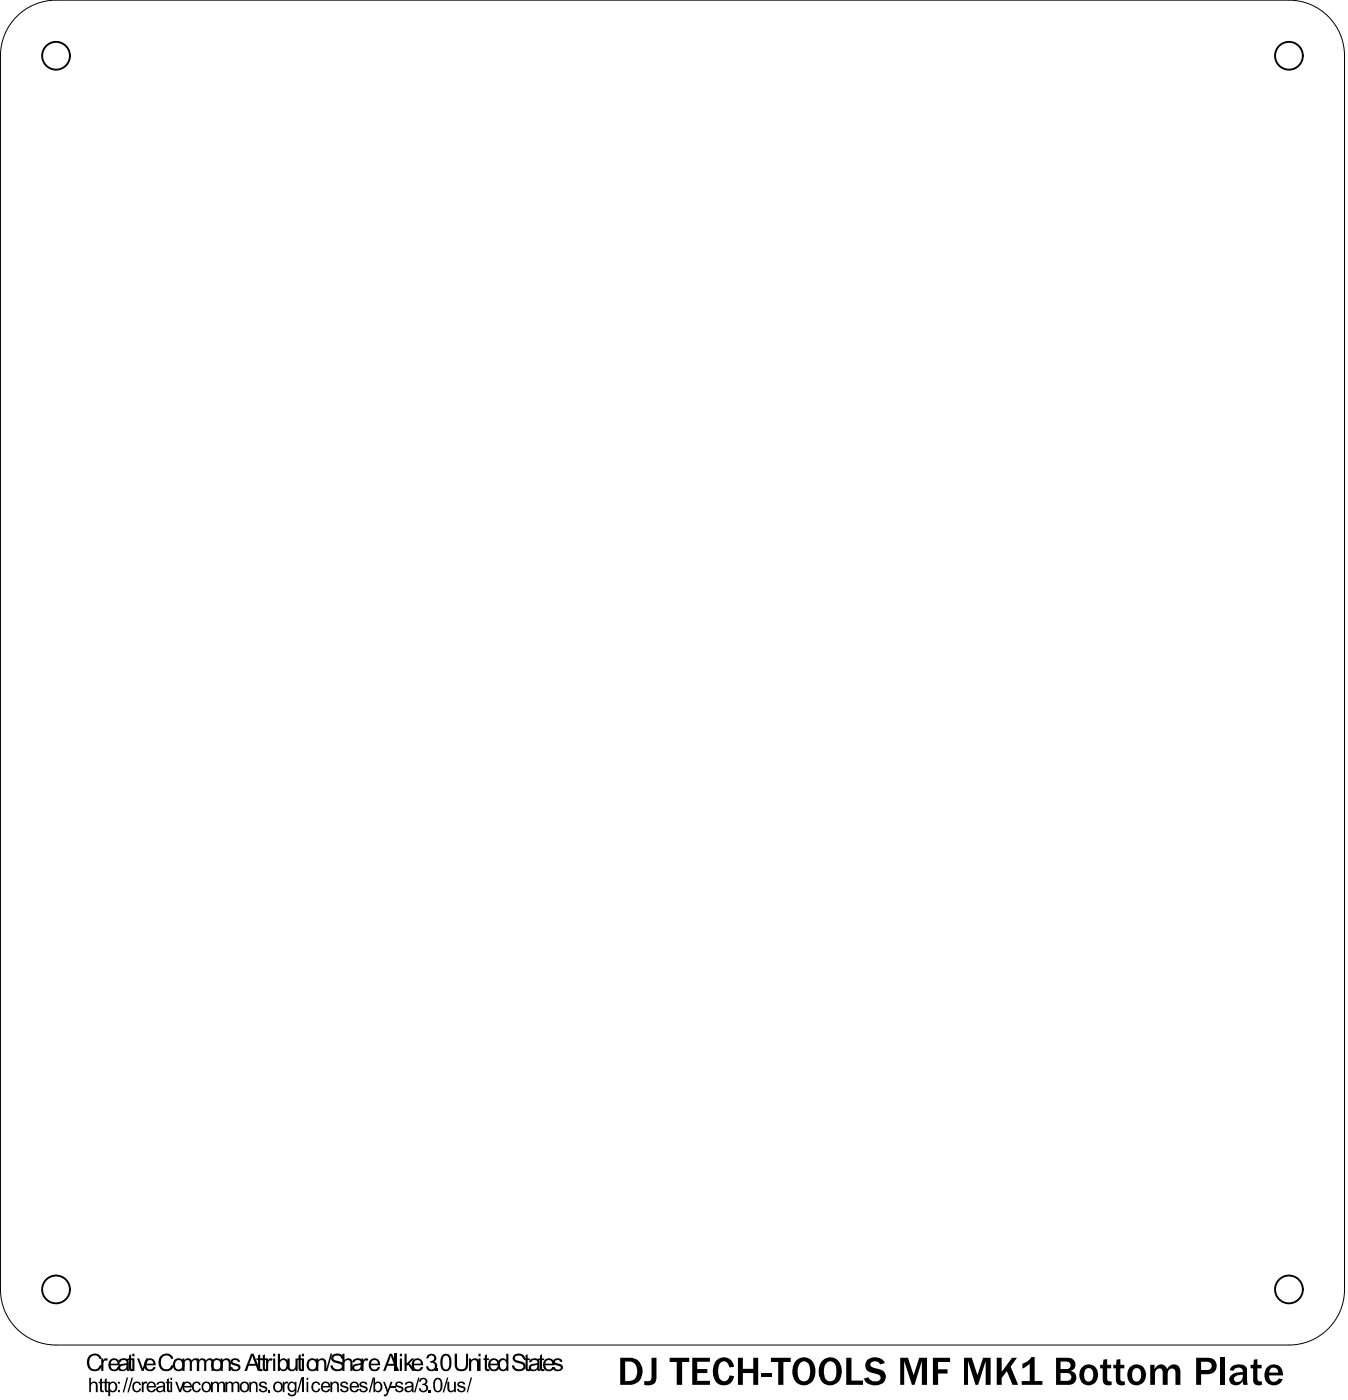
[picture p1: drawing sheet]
<svg xmlns="http://www.w3.org/2000/svg" width="145mm" height="151mm" viewBox="0 0 145 151" stroke-linecap="round" stroke-linejoin="round" font-family="sans-serif">
<path d="M.1 138.7a6 6 0 0 0 5.9 6h132.6a6 6 0 0 0 6-6M144.6 138.7v-132.7a6 6 0 0 0-6-6h-132.6a6 6 0 0 0-5.9 6v132.8" fill="none" stroke="#000" stroke-width=".11"/>
<g fill="#000">
<path d="M9.6 148.2h.2v.6a.4 .4 0 0 1 .5-.1 .4 .4 0 0 1 .2 .4v.7h-.2v-.7a.27 .27 0 0 0-.3-.3 .27 .27 0 0 0-.2 .4v.6h-.2zM9.6 145.8l.3-.1a.76 .76 0 0 1 1 .5h-.2a.58 .58 0 0 0-.8-.3 .58 .58 0 0 0-.3 .7 .58 .58 0 0 0 .5 .7 .58 .58 0 0 0 .6-.4l.3 .1a.85 .85 0 0 1-1.1 .5 .85 .85 0 0 1-.5-1.1v-.3zM10.9 146.2h.2v.2a.32 .32 0 0 1 .5-.2l-.1 .2h-.1a.31 .31 0 0 0-.3 .4v.7h-.2zM10.8 148.4l.2-.1v.4h.1v.1h-.1v.8h.1l.1 .2h-.1a.25 .25 0 0 1-.3-.3v-.7h-.2v-.1h.2zM11.3 148.4l.2-.1v.4h.2v.1h-.2v.8h.2v.2a.28 .28 0 0 1-.3-.1 .28 .28 0 0 1-.1-.2v-.7h-.2v-.1h.2zM13.6 148.2h.2l-.5 1.6h-.1zM14.2 148.2h.1l-.4 1.6h-.2zM13.9 145.8l.2-.1v.5h.2v.1h-.2v1h.2v.2a.32 .32 0 0 1-.3 0 .32 .32 0 0 1-.1-.4v-.8h-.2v-.1h.2zM14.4 148.8l.1-.1a.46 .46 0 0 1 .7 .3h-.2a.33 .33 0 0 0-.5-.1 .33 .33 0 0 0-.1 .5 .28 .28 0 0 0 .3 .3 .28 .28 0 0 0 .3-.3h.2a.51 .51 0 0 1-.7 .4 .51 .51 0 0 1-.2-.8zM15.2 148.7h.2v.1a.25 .25 0 0 1 .5-.1l-.1 .2h-.2a.23 .23 0 0 0-.2 .3v.6h-.2zM14.7 146.2h.3l.3 1.1 .4-1.1h.3l-.6 1.3h-.2zM18 148.4l.2-.1v.4h.1v.1h-.1v.8h.1l.1 .2h-.1a.25 .25 0 0 1-.3-.3v-.7h-.2v-.1h.2z"/>
<path d="M17.4 145.8l.2-.1a.75 .75 0 0 1 1 .5h-.2a.59 .59 0 0 0-.7-.3 .59 .59 0 0 0-.4 .7 .58 .58 0 0 0 .5 .7 .58 .58 0 0 0 .6-.4h.3l-.1 .2a.85 .85 0 0 1-1 .4 .85 .85 0 0 1-.5-1.1l.1-.4zM18.8 148.7h.2l.3 .9 .4-.9h.2l-.4 1.1h-.2zM19.6 146.2h.2l.1 .1a.43 .43 0 0 1 .7 .1l.1-.1a.42 .42 0 0 1 .5-.1 .42 .42 0 0 1 .2 .4v.9h-.2v-1a.3 .3 0 0 0-.4-.1 .3 .3 0 0 0-.2 .3v.8h-.2v-.9a.29 .29 0 0 0-.3-.3 .29 .29 0 0 0-.2 .4v.8h-.3zM21.2 146.2h.2v.1a.41 .41 0 0 1 .4-.2 .41 .41 0 0 1 .3 .3l.1-.1a.42 .42 0 0 1 .5-.1 .42 .42 0 0 1 .3 .4v.9h-.3v-.9a.29 .29 0 0 0-.3-.3 .29 .29 0 0 0-.2 .4v.8h-.2v-.9a.29 .29 0 0 0-.4-.3 .29 .29 0 0 0-.2 .4v.8h-.2zM20.7 148.8h.1a.47 .47 0 0 1 .8 .2h-.2a.32 .32 0 0 0-.4-.1 .32 .32 0 0 0-.2 .4 .29 .29 0 0 0 .3 .4 .29 .29 0 0 0 .3-.3h.2a.51 .51 0 0 1-.7 .3 .51 .51 0 0 1-.2-.7zM22.7 148.7h.2v.1l.2-.1a.33 .33 0 0 1 .4 .2l.1-.1a.37 .37 0 0 1 .4-.1 .37 .37 0 0 1 .2 .3v.8h-.2v-.7a.24 .24 0 0 0-.3-.3 .24 .24 0 0 0-.1 .3v.7h-.2v-.7a.25 .25 0 0 0-.4-.3 .25 .25 0 0 0-.1 .4v.6h-.2zM23.7 146.2h.2v.2l.1-.1a.46 .46 0 0 1 .6-.1 .46 .46 0 0 1 .2 .5v.8h-.2v-.9a.33 .33 0 0 0-.4-.2 .33 .33 0 0 0-.2 .4v.7h-.3zM24.2 148.7h.2v.1a.35 .35 0 0 1 .6 .1l.1-.1a.36 .36 0 0 1 .4-.1 .36 .36 0 0 1 .3 .3v.8h-.2v-.7a.24 .24 0 0 0-.3-.3 .24 .24 0 0 0-.2 .3v.7h-.2v-.7a.25 .25 0 0 0-.3-.3 .25 .25 0 0 0-.2 .4v.6h-.2zM24.9 146.3l.5-.2a.44 .44 0 0 1 .4 .4h-.2a.32 .32 0 0 0-.3-.2 .32 .32 0 0 0-.3 .2l.1 .1 .4 .1a.41 .41 0 0 1 .3 .6 .41 .41 0 0 1-.5 .2h-.3l-.2-.1v-.3h.2a.33 .33 0 0 0 .3 .3 .33 .33 0 0 0 .3-.3l-.8-.4v-.3zM26.8 148.7h.2v.1l.2-.1h.3l.2 .1v1h-.2v-.9a.28 .28 0 0 0-.4 0 .28 .28 0 0 0-.1 .3v.6h-.2zM28 148.8l.1-.1h.4l.2 .3h-.2l-.1-.2h-.1a.16 .16 0 0 0-.2 .1 .16 .16 0 0 0 .2 .2 .36 .36 0 0 1 .4 .5 .36 .36 0 0 1-.5 .2l-.2-.1-.1-.1-.1-.1 .2-.1a.28 .28 0 0 0 .3 .3 .28 .28 0 0 0 .3-.3l-.4-.1a.32 .32 0 0 1-.3-.2 .32 .32 0 0 1 .1-.3zM27.8 145.8l.2-.1v.5h.2v.1h-.2v1h.2v.2a.3 .3 0 0 1-.4 0 .3 .3 0 0 1 0-.4v-.8h-.2v-.1h.2z"/>
<path d="M28.6 146.2h.2v.2a.32 .32 0 0 1 .5-.2v.2h-.1a.31 .31 0 0 0-.4 .4v.7h-.2zM28.3 145.8l.2-.1v.5h.2v.1h-.2v1h.2v.2a.32 .32 0 0 1-.3 0 .32 .32 0 0 1-.1-.4v-.8h-.2v-.1h.2zM28.9 149.6h.2v.2h-.2zM30.4 148.7h.2v.1a.24 .24 0 0 1 .4-.1l-.1 .2a.25 .25 0 0 0-.2 0 .25 .25 0 0 0-.1 .3v.6h-.2zM30.9 146.2h.3v.8a.33 .33 0 0 0 .3 .4 .33 .33 0 0 0 .3-.5v-.7h.2v1.3h-.2v-.2l-.3 .2h-.4l-.2-.3zM32.4 148.2h.1l-.4 1.6h-.2zM32.5 148.2h.1v1.6h-.1zM32.1 145.8l.2-.1v.5h.3v.1h-.3v.9l.3 .1v.2h-.2a.3 .3 0 0 1-.3-.4v-.8h-.1v-.1h.1zM34 146.2h.2v.2l.1-.1a.47 .47 0 0 1 .6-.1 .47 .47 0 0 1 .2 .5v.8h-.2l-.1-.9a.32 .32 0 0 0-.3-.2 .32 .32 0 0 0-.3 .4v.7h-.2zM33.6 148.8h.1a.47 .47 0 0 1 .7 .2h-.2a.32 .32 0 0 0-.4-.1 .32 .32 0 0 0-.1 .4 .29 .29 0 0 0 .2 .4 .29 .29 0 0 0 .4-.3h.1a.5 .5 0 0 1-.6 .4 .5 .5 0 0 1-.3-.7zM35.6 145.6h.1l-.5 1.9h-.2zM35.5 148.7h.2v.1l.2-.1h.3l.2 .1v1h-.1v-.7a.28 .28 0 0 0-.4-.3 .28 .28 0 0 0-.2 .4v.6h-.2z"/>
<path d="M35.8 145.8l.3-.1a.63 .63 0 0 1 .9 .5h-.3a.45 .45 0 0 0-.4-.3 .45 .45 0 0 0-.4 .2 .56 .56 0 0 0 .5 .4h.3a.53 .53 0 0 1 .3 .7 .53 .53 0 0 1-.7 .3 .65 .65 0 0 1-.7-.6h.2a.51 .51 0 0 0 .5 .4 .51 .51 0 0 0 .5-.3l-.2-.3-.7-.2a.44 .44 0 0 1-.1-.7zM36.7 148.7h.6l.2 .3h-.2a.25 .25 0 0 0-.3-.2 .25 .25 0 0 0-.2 .2l.3 .1a.36 .36 0 0 1 .4 .5 .36 .36 0 0 1-.6 .2l-.2-.1-.1-.2 .1-.1a.28 .28 0 0 0 .3 .3 .28 .28 0 0 0 .3-.3l-.7-.3v-.2zM36.8 145.7h.3v.6a.53 .53 0 0 1 .8 .1v1.1h-.2v-.8a.33 .33 0 0 0-.4-.4 .33 .33 0 0 0-.2 .5v.7h-.3zM38.8 148.8l.1-.1h.4l.2 .3h-.2l-.1-.2h-.1a.16 .16 0 0 0-.2 .1 .16 .16 0 0 0 .2 .2 .36 .36 0 0 1 .4 .5 .36 .36 0 0 1-.5 .2l-.2-.1-.2-.1v-.1l.2-.1a.28 .28 0 0 0 .3 .3 .28 .28 0 0 0 .3-.3l-.4-.1a.32 .32 0 0 1-.3-.2 .32 .32 0 0 1 .1-.3zM38.9 146.2h.2v.2a.32 .32 0 0 1 .5-.2l-.1 .2a.29 .29 0 0 0-.4 .3v.8h-.2zM40.1 148.2h.1l-.4 1.6h-.1zM41.2 148.7h.2l.3 .9 .3-.9h.2l-.5 1.4-.3 .1h-.1v-.2a.24 .24 0 0 0 .3-.2zM42 149.1h.5v.2h-.5zM42.6 148.8l.4-.1a.34 .34 0 0 1 .4 .3h-.2l-.2-.2a.16 .16 0 0 0-.2 0 .16 .16 0 0 0 0 .3h.2a.36 .36 0 0 1 .4 .5 .36 .36 0 0 1-.6 .2l-.3-.1v-.2l.2-.1a.25 .25 0 0 0 .2 .3 .25 .25 0 0 0 .3-.3l-.3-.1a.31 .31 0 0 1-.4-.2 .31 .31 0 0 1 .1-.3zM42.5 145.7h.2v1.8h-.2zM43.5 145.7h.2v1l.6-.5h.3l-.6 .5 .6 .8h-.3l-.4-.7-.2 .2v.5h-.2zM45 148.2h.1l-.4 1.6h-.2z"/>
<path d="M45.2 148.3a.42 .42 0 0 1 .7 0 .42 .42 0 0 1-.1 .7 .47 .47 0 0 1 0 .8 .47 .47 0 0 1-.7-.4h.1a.32 .32 0 0 0 .4 .3 .32 .32 0 0 0 .3-.5 .32 .32 0 0 0-.5-.1v-.2a.26 .26 0 0 0 .4-.2 .26 .26 0 0 0-.3-.3 .26 .26 0 0 0-.2 .3h-.2zM46 145.8a.5 .5 0 0 1 .8 0 .5 .5 0 0 1-.1 .7 .55 .55 0 0 1 .2 .8 .55 .55 0 0 1-.8 .2l-.1-.1-.2-.3 .2-.1a.37 .37 0 0 0 .5 .3 .37 .37 0 0 0 .3-.4 .37 .37 0 0 0-.5-.3v-.2a.32 .32 0 0 0 .4-.2 .32 .32 0 0 0-.3-.4 .32 .32 0 0 0-.3 .4l-.3-.1zM46.1 149.6h.2v.2h-.2zM46.9 147.3h.2v.2h-.2zM48.1 148.2h.1l-.4 1.6h-.2zM48.1 148.7h.2v.6a.27 .27 0 0 0 .3 .3 .27 .27 0 0 0 .2-.3v-.6h.2v1.1h-.1v-.2l-.2 .1a.38 .38 0 0 1-.4 .1 .38 .38 0 0 1-.2-.4zM49.3 148.7h.2h.3l.2 .3h-.2a.25 .25 0 0 0-.2-.2 .25 .25 0 0 0-.2 .2l.3 .1a.36 .36 0 0 1 .4 .5 .36 .36 0 0 1-.6 .2l-.2-.1-.1-.1v-.1l.1-.1a.28 .28 0 0 0 .3 .3 .28 .28 0 0 0 .3-.3l-.7-.3v-.2zM48.9 145.7h.3v1.1a.49 .49 0 0 0 .5 .5 .49 .49 0 0 0 .4-.6v-1h.3v1.1a.73 .73 0 0 1-.7 .7 .73 .73 0 0 1-.8-.6zM50.6 148.2h.2l-.5 1.6h-.1zM50.5 146.2h.2v.2l.1-.1a.46 .46 0 0 1 .5-.1 .46 .46 0 0 1 .2 .5v.8h-.2v-.9l-.1-.2a.35 .35 0 0 0-.4 0 .35 .35 0 0 0-.1 .4v.7h-.2zM52.1 145.8l.3-.1v.5h.2v.1h-.2v.9v.1h.2l.1 .2h-.2a.3 .3 0 0 1-.4-.4v-.8h-.1v-.1h.1zM55.3 145.8l.3-.1a.64 .64 0 0 1 .9 .5h-.2a.47 .47 0 0 0-.5-.3 .47 .47 0 0 0-.4 .2v.1a1.13 1.13 0 0 0 .8 .3h.1a.55 .55 0 0 1 .2 .8 .55 .55 0 0 1-.7 .2 .68 .68 0 0 1-.7-.6h.2a.52 .52 0 0 0 .5 .4 .52 .52 0 0 0 .5-.3l-.1-.2-.6-.2a.48 .48 0 0 1-.4-.3 .48 .48 0 0 1 .1-.5z"/>
<path d="M56.5 145.8l.3-.1v.5h.2v.1h-.2v1h.2v.2a.3 .3 0 0 1-.4 0 .3 .3 0 0 1-.1-.4v-.8h-.1v-.1h.1zM58.1 145.8l.2-.1v.5h.2v.1h-.2v1h.2l.1 .2h-.2a.3 .3 0 0 1-.3-.4v-.8h-.2v-.1h.2zM59.6 146.2l.4-.1a.49 .49 0 0 1 .5 .4h-.2a.31 .31 0 0 0-.3-.2 .31 .31 0 0 0-.3 .2l.6 .3a.41 .41 0 0 1 .2 .6 .41 .41 0 0 1-.6 .1h-.2l-.2-.1-.1-.3h.3a.34 .34 0 0 0 .3 .3 .34 .34 0 0 0 .3-.3l-.1-.1-.5-.1-.2-.2v-.2zM70.1 146.1h.5v2a.86 .86 0 0 1-1.2 .9h-.1v-.4h.1a.48 .48 0 0 0 .5 0 .48 .48 0 0 0 .2-.5zM72 146.1h2.1v.4h-.7v2.5h-.6v-2.5h-.8zM74.5 146.1h1.9v.4h-1.4v.8h1.1v.4h-1.1v.9h1.4v.4h-1.9zM77.1 146.3a1.1 1.1 0 0 1 1.2-.2 1.1 1.1 0 0 1 .6 1h-.4a.59 .59 0 0 0-.4-.5 .59 .59 0 0 0-.6 0l-.2 .6a1.44 1.44 0 0 0 .3 1.3 .56 .56 0 0 0 .6 0 .56 .56 0 0 0 .3-.5l.4 .1a1.14 1.14 0 0 1-1.2 .9 1.14 1.14 0 0 1-1-1.2v-.1a1.73 1.73 0 0 1 .4-1.4zM79.4 146.1h.5v1.2h1.1v-1.2h.6v2.9h-.6v-1.3h-1.1v1.3h-.5zM81.9 147.7h1v.4h-1zM82.9 146.1h2.1v.4h-.7v2.5h-.6v-2.5h-.8zM91 146.1h.6v2.4h1.2v.5h-1.8zM93.4 146.3v-.1a1.22 1.22 0 0 1 1.8 .5l-.5 .1a.57 .57 0 0 0-.6-.3 .57 .57 0 0 0-.5 .4l.3 .3 .6 .1a.87 .87 0 0 1 .8 .9 .87 .87 0 0 1-.9 .8 1.26 1.26 0 0 1-1.5-.7l.5-.1a.75 .75 0 0 0 1.3 .1l-.1-.3-.8-.3a.82 .82 0 0 1-.7-.6 .82 .82 0 0 1 .3-.8z"/>
<path d="M96.8 146.1h.9l.6 1.9 .6-1.9h.8v2.9h-.5v-2.6l-.8 2.6h-.3l-.8-2.6v2.6h-.5zM100.3 146.1h1.9v.4h-1.3v.8h1v.5h-1v1.2h-.6zM103.7 146.1h.8l.6 1.9 .6-1.9h.9v2.9h-.6v-2.6l-.8 2.6h-.3l-.8-2.6v2.6h-.4zM107.2 146.1h.5v1.5l1.2-1.5h.5l-.7 1 .8 1.9h-.6l-.6-1.5-.6 .8v.7h-.5zM110 146.7l.5-.2 .4-.5h.4v2.6h.8v.4h-2.2v-.4h.9v-1.9l-.8 .6zM118.7 146.3l.4-.1v.7h.4v.3h-.4v1.1a.32 .32 0 0 0 .1 .3 .32 .32 0 0 0 .4 0v.4h-.2a.61 .61 0 0 1-.8-.7v-1.1h-.3v-.3h.3zM120.1 146.3l.4-.1v.7h.4v.3h-.4v1.1a.32 .32 0 0 0 .1 .3 .32 .32 0 0 0 .4 0v.4h-.1a.61 .61 0 0 1-.9-.7v-1.1h-.3v-.3h.3zM123.7 146.9h.5v.4a.71 .71 0 0 1 .7-.5 .71 .71 0 0 1 .6 .5 .73 .73 0 0 1 .8-.5 .73 .73 0 0 1 .7 .7v1.5h-.6v-1.3a.42 .42 0 0 0-.4-.4 .42 .42 0 0 0-.4 .5v1.2h-.5v-1.3a.41 .41 0 0 0-.5-.5 .41 .41 0 0 0-.3 .5l-.1 1.3h-.5zM131.3 146.1h.5v2.9h-.5zM134.9 146.3l.3-.1v.7h.5v.3h-.5v1.1a.32 .32 0 0 0 .2 .3 .32 .32 0 0 0 .3 0v.4l-.3 .1a.56 .56 0 0 1-.6-.8v-1.1h-.3v-.3h.3z"/>
<path d="M11.7 148.7h.1v.1a.48 .48 0 0 1 .7 0 .48 .48 0 0 1 .1 .6l-.1 .2a.4 .4 0 0 1-.6 .1v.5h-.2zM11.9 148.9l-.1 .3a.31 .31 0 0 0 .2 .4 .31 .31 0 0 0 .4-.2v-.1a.34 .34 0 0 0 0-.4 .34 .34 0 0 0-.5 0z"/>
<path d="M11.8 146.3h.1a.62 .62 0 0 1 .7 0 .62 .62 0 0 1 .3 .6h-1a.39 .39 0 0 0 .3 .4 .39 .39 0 0 0 .4-.2h.3a.64 .64 0 0 1-.9 .4 .64 .64 0 0 1-.3-.9zM12.1 146.4l-.2 .3h.7a.37 .37 0 0 0-.1-.3 .37 .37 0 0 0-.4 0z"/>
<path d="M12.7 148.7h.2v.2h-.2zM12.7 149.6h.2v.2h-.2z"/>
<path d="M12.9 146.3l.5-.2 .4 .2 .1 1.2h-.2l-.1-.1-.3 .1a.43 .43 0 0 1-.6-.3 .43 .43 0 0 1 .5-.5h.2a.18 .18 0 0 0 .2-.2 .18 .18 0 0 0-.2-.2 .33 .33 0 0 0-.5 .3l-.2-.1zM13 147a.25 .25 0 0 0 0 .3 .25 .25 0 0 0 .3 .1 .34 .34 0 0 0 .2-.5z"/>
<path d="M14.2 145.7h.3v.2h-.3zM14.2 146.2h.3v1.3h-.3z"/>
<path d="M15.7 146.3l.2-.1a.61 .61 0 0 1 .6 .1 .61 .61 0 0 1 .2 .6h-.9a.38 .38 0 0 0 .2 .4 .38 .38 0 0 0 .5-.2h.2a.65 .65 0 0 1-.8 .4 .65 .65 0 0 1-.3-1zM15.9 146.4l-.1 .3h.7a.39 .39 0 0 0-.6-.3z"/>
<path d="M16 148.8l.2-.1h.3l.3 .4v.2h-.8a.33 .33 0 0 0 .2 .4 .33 .33 0 0 0 .4-.3l.2 .1a.54 .54 0 0 1-.8 .2 .54 .54 0 0 1-.2-.8zM16.1 148.9l-.1 .2h.6a.32 .32 0 0 0-.2-.3 .32 .32 0 0 0-.3 .1z"/>
<path d="M16.9 148.8l.6-.1 .2 .1 .1 1h-.2v-.2l-.1 .1a.37 .37 0 0 1-.6 .1 .37 .37 0 0 1 0-.6h.2a.29 .29 0 0 0 .5-.3h-.1a.31 .31 0 0 0-.5 .1h-.2zM17.1 149.3a.22 .22 0 0 0 0 .4 .22 .22 0 0 0 .3-.1l.1-.1a.16 .16 0 0 0 .1-.2 .16 .16 0 0 0-.3 0z"/>
<path d="M18.3 148.2h.2v.3h-.2zM18.3 148.7h.2v1.1h-.2z"/>
<path d="M18.8 146.3l.1-.1a.68 .68 0 0 1 1 .7 .68 .68 0 0 1-1.1 .5l-.2-.3v-.4zM19 146.4l-.2 .3a.41 .41 0 0 0 .2 .6 .41 .41 0 0 0 .6-.1v-.2a.44 .44 0 0 0-.1-.5 .44 .44 0 0 0-.5-.1z"/>
<path d="M19.8 148.8l.2-.1h.3a.5 .5 0 0 1 .3 .6h-.8a.33 .33 0 0 0 .3 .4 .33 .33 0 0 0 .3-.3l.2 .1a.55 .55 0 0 1-.8 .2 .55 .55 0 0 1-.1-.8zM19.9 148.9l-.1 .2h.6a.32 .32 0 0 0-.1-.3 .32 .32 0 0 0-.4 .1z"/>
<path d="M21.9 148.8l.4-.1a.55 .55 0 0 1 .3 .9 .55 .55 0 0 1-.9-.1v-.4zM22 148.9l-.1 .2a.36 .36 0 0 0 .3 .6 .36 .36 0 0 0 .3-.5 .33 .33 0 0 0-.2-.4 .33 .33 0 0 0-.3 .1z"/>
<path d="M22.9 146.3l.1-.1a.67 .67 0 0 1 1 .8 .67 .67 0 0 1-1.2 .3l-.1-.5zM23 146.5l-.1 .2a.42 .42 0 0 0 .2 .6 .42 .42 0 0 0 .6-.1v-.1a.45 .45 0 0 0-.1-.6 .45 .45 0 0 0-.6 0z"/>
<path d="M26 148.8v-.1a.55 .55 0 0 1 .8 .6 .55 .55 0 0 1-.9 .3l-.1-.5zM26.1 148.9l-.1 .3a.36 .36 0 0 0 .3 .5 .36 .36 0 0 0 .3-.6 .33 .33 0 0 0-.2-.3 .33 .33 0 0 0-.3 .1z"/>
<path d="M27 145.7h.3l.7 1.8h-.3l-.2-.5h-.8l-.1 .5h-.3zM27.1 145.9l-.3 .8h.7z"/>
<path d="M29.4 145.7h.2v.2h-.2zM29.4 146.2h.2v1.3h-.2z"/>
<path d="M29.6 148.8v-.1a.55 .55 0 0 1 .8 .6 .55 .55 0 0 1-.9 .3l-.1-.5zM29.7 148.9l-.1 .3a.36 .36 0 0 0 .3 .5 .36 .36 0 0 0 .3-.6 .33 .33 0 0 0-.2-.3 .33 .33 0 0 0-.3 .1z"/>
<path d="M29.9 145.7h.2v.6a.6 .6 0 0 1 .8 0 .6 .6 0 0 1 .1 .8v.1a.51 .51 0 0 1-.4 .3 .51 .51 0 0 1-.5-.1v.1h-.2zM30.2 146.4l-.1 .4a.38 .38 0 0 0 .2 .5 .38 .38 0 0 0 .4-.1l.1-.4a.38 .38 0 0 0-.1-.4 .38 .38 0 0 0-.5 0z"/>
<path d="M31.2 148.7a.48 .48 0 0 1 .5 .1v-.1h.2v1a.48 .48 0 0 1-.4 .5 .48 .48 0 0 1-.6-.3h.2a.32 .32 0 0 0 .4 .2 .32 .32 0 0 0 .2-.5l-.3 .2-.4-.2-.1-.5zM31.2 148.9l-.1 .2a.36 .36 0 0 0 .1 .4 .36 .36 0 0 0 .4 .1l.1-.2a.36 .36 0 0 0-.1-.5 .36 .36 0 0 0-.4 0z"/>
<path d="M32.5 145.7h.2v.2h-.2zM32.5 146.2h.2v1.3h-.2z"/>
<path d="M33 148.2h.2v.3h-.2zM33 148.7h.2v1.1h-.2z"/>
<path d="M33.2 146.3l.1-.1a.68 .68 0 0 1 .9 .7 .68 .68 0 0 1-1 .5l-.2-.3v-.4zM33.4 146.4l-.2 .3a.41 .41 0 0 0 .2 .6 .41 .41 0 0 0 .5-.1l.1-.2a.44 .44 0 0 0-.1-.5 .44 .44 0 0 0-.5-.1z"/>
<path d="M34.6 148.8l.3-.1h.3l.2 .1 .1 .3v.2h-.8a.31 .31 0 0 0 .3 .4 .31 .31 0 0 0 .3-.3l.2 .1a.55 .55 0 0 1-.8 .2 .55 .55 0 0 1-.1-.8zM34.9 148.8l-.2 .3h.6a.31 .31 0 0 0-.4-.3z"/>
<path d="M37.8 148.8l.2-.1h.2a.5 .5 0 0 1 .4 .6h-.8a.33 .33 0 0 0 .2 .4 .33 .33 0 0 0 .4-.3l.2 .1a.55 .55 0 0 1-.8 .2 .55 .55 0 0 1-.1-.8zM37.9 148.9l-.1 .2h.6a.32 .32 0 0 0-.2-.3 .32 .32 0 0 0-.3 .1z"/>
<path d="M38 146.3l.4-.2 .3 .1a.46 .46 0 0 1 .3 .4l.1 .9h-.2l-.1-.1-.3 .1a.43 .43 0 0 1-.6-.3 .43 .43 0 0 1 .5-.5h.2a.19 .19 0 0 0 .2-.2 .19 .19 0 0 0-.3-.2l-.3 .1-.1 .2-.2-.1zM38.2 147a.25 .25 0 0 0 0 .3 .25 .25 0 0 0 .3 .1 .39 .39 0 0 0 .3-.5z"/>
<path d="M40.2 148.2h.1v.6l.3-.1h.3l.2 .3v.3a.45 .45 0 0 1-.2 .5 .45 .45 0 0 1-.6-.2v.2h-.1zM40.4 148.9v.1a.4 .4 0 0 0-.1 .4 .4 .4 0 0 0 .5 .2l.1-.3a.33 .33 0 0 0-.1-.4 .33 .33 0 0 0-.4 0z"/>
<path d="M39.9 146.3l.3-.1a.61 .61 0 0 1 .7 .7h-1a.39 .39 0 0 0 .3 .4 .39 .39 0 0 0 .4-.2h.3a.66 .66 0 0 1-.9 .4 .66 .66 0 0 1-.3-1zM40.1 146.4l-.2 .3h.7a.37 .37 0 0 0-.1-.3 .37 .37 0 0 0-.4 0z"/>
<path d="M41.9 145.7h.3l.7 1.8h-.2l-.3-.5h-.7l-.2 .5h-.3zM42 145.9l-.3 .8h.6z"/>
<path d="M43 145.7h.2v.2h-.2zM43 146.2h.2v1.3h-.2z"/>
<path d="M43.7 148.8l.5-.1h.2l.1 .2v.9h-.2v-.2l-.3 .2a.35 .35 0 0 1-.5-.3 .35 .35 0 0 1 .5-.4 .2 .2 0 0 0 .3-.2 .21 .21 0 0 0-.4-.1l-.2 .2h-.2zM43.8 149.3a.22 .22 0 0 0 0 .4 .22 .22 0 0 0 .3-.1l.1-.1a.16 .16 0 0 0 .1-.2 .16 .16 0 0 0-.3 0z"/>
<path d="M44.5 146.3l.1-.1a.61 .61 0 0 1 .7 .1 .61 .61 0 0 1 .2 .6h-1a.38 .38 0 0 0 .3 .4 .38 .38 0 0 0 .5-.2h.2a.65 .65 0 0 1-.9 .4 .65 .65 0 0 1-.3-1zM44.7 146.4l-.2 .3h.8a.39 .39 0 0 0-.6-.3z"/>
<path d="M46.8 148.3a.53 .53 0 0 1 .6 .1 .53 .53 0 0 1 .2 .6l-.1 .4a.49 .49 0 0 1-.6 .4 .49 .49 0 0 1-.3-.6v-.5zM46.9 148.5l-.1 .4v.5a.29 .29 0 0 0 .4 .2 .29 .29 0 0 0 .2-.3v-.3a.46 .46 0 0 0-.3-.6z"/>
<path d="M47.6 145.8l.1-.1a.64 .64 0 0 1 .7 .1 .64 .64 0 0 1 .2 .7v.2a.61 .61 0 0 1-.3 .7 .61 .61 0 0 1-.7 0 1.39 1.39 0 0 1 0-1.6zM47.7 145.9l-.1 .8a.54 .54 0 0 0 .4 .7 .84 .84 0 0 0 .3-1v-.2a.33 .33 0 0 0-.2-.3 .33 .33 0 0 0-.4 0z"/>
<path d="M51.5 145.7h.2v.2h-.2zM51.5 146.2h.2v1.3h-.2z"/>
<path d="M52.7 146.3l.2-.1h.3a.62 .62 0 0 1 .5 .7h-1a.39 .39 0 0 0 .3 .4 .39 .39 0 0 0 .5-.2h.2a.64 .64 0 0 1-.9 .4 .64 .64 0 0 1-.2-.9zM52.9 146.4l-.1 .3h.7a.37 .37 0 0 0-.2-.3 .37 .37 0 0 0-.4 0z"/>
<path d="M53.7 146.3a.45 .45 0 0 1 .8 0v-.6h.2v1.8h-.2l-.1-.1a.57 .57 0 0 1-.7 0 .57 .57 0 0 1-.2-.7zM53.9 146.4l-.1 .3a.39 .39 0 0 0 .1 .5 .39 .39 0 0 0 .5 0l.1-.3a.4 .4 0 0 0-.1-.4 .4 .4 0 0 0-.5-.1z"/>
<path d="M57.1 146.3l.3-.1a.44 .44 0 0 1 .5 0 .44 .44 0 0 1 .1 .4l.1 .9h-.3v-.1l-.2 .1a.43 .43 0 0 1-.6-.1 .43 .43 0 0 1 .1-.6l.6-.1a.22 .22 0 0 0 0-.3 .22 .22 0 0 0-.2-.1l-.2 .1-.2 .2-.2-.1zM57.2 147a.25 .25 0 0 0 0 .3 .25 .25 0 0 0 .4 0 .33 .33 0 0 0 .1-.4z"/>
<path d="M58.6 146.3h.1a.62 .62 0 0 1 .7 0 .62 .62 0 0 1 .2 .6h-1a.39 .39 0 0 0 .3 .4 .39 .39 0 0 0 .5-.2h.2a.64 .64 0 0 1-.9 .4 .64 .64 0 0 1-.2-.9zM58.8 146.4l-.1 .3h.7a.37 .37 0 0 0-.2-.3 .37 .37 0 0 0-.4 0z"/>
<path d="M66.7 146.1h1.1a1.48 1.48 0 0 1 1.3 1.2 1.48 1.48 0 0 1-.9 1.6l-.3 .1h-1.2zM67.2 146.5v2.1h.5a1.12 1.12 0 0 0 .6-1.8l-.3-.3z"/>
<path d="M85.7 146.4a1.23 1.23 0 0 1 1.4-.2 1.23 1.23 0 0 1 .6 1.2 1.35 1.35 0 0 1-1.1 1.7 1.34 1.34 0 0 1-1.3-1.8v-.4zM86.1 146.6a1.48 1.48 0 0 0 .1 1.9 .69 .69 0 0 0 .7 0 .69 .69 0 0 0 .2-.7 1.03 1.03 0 0 0-.6-1.3z"/>
<path d="M88.5 146.4a1.21 1.21 0 0 1 1.3-.2 1.21 1.21 0 0 1 .7 1.1 1.4 1.4 0 0 1-1.1 1.8 1.36 1.36 0 0 1-1.3-1.8l.1-.5zM88.9 146.6a1.59 1.59 0 0 0 0 1.9 .72 .72 0 0 0 .8-.1 .72 .72 0 0 0 .3-.7v-.2a.84 .84 0 0 0-.7-1z"/>
<path d="M113.6 146.1h1.1a.73 .73 0 0 1 .9 .5 .73 .73 0 0 1-.5 .9 .77 .77 0 0 1 .7 .9 .77 .77 0 0 1-.9 .6h-1.3zM114.1 146.5v.8h.6a.41 .41 0 0 0 .4-.4 .41 .41 0 0 0-.4-.4zM114.1 147.7v.9h.7a.42 .42 0 0 0 .4-.4 .42 .42 0 0 0-.4-.5z"/>
<path d="M116.4 147.1a1.02 1.02 0 0 1 1.3-.1 1.02 1.02 0 0 1 .4 1.2 .99 .99 0 0 1-1 .9 .99 .99 0 0 1-1-.9 1.52 1.52 0 0 1 .3-1.1zM116.8 147.3a.98 .98 0 0 0 .1 1.3 .55 .55 0 0 0 .6-.1 .55 .55 0 0 0 .1-.6 .53 .53 0 0 0-.2-.6 .53 .53 0 0 0-.6 0z"/>
<path d="M121.6 147.1a1.03 1.03 0 0 1 1.2-.1 1.03 1.03 0 0 1 .4 1.2 1 1 0 0 1-1.1 .8 1 1 0 0 1-.8-1.2l.1-.5zM122 147.3a.98 .98 0 0 0 .1 1.3 .48 .48 0 0 0 .5-.1 .48 .48 0 0 0 .1-.4l.1-.2a.54 .54 0 0 0-.2-.5 .54 .54 0 0 0-.5-.1z"/>
<path d="M128.7 146.1h1.2a.89 .89 0 0 1 1 .9 .89 .89 0 0 1-1 .9h-.7v1.1h-.5zM129.2 146.5v.9h.6a.45 .45 0 0 0 .5-.5 .45 .45 0 0 0-.5-.4z"/>
<path d="M132.5 147l.6-.2a.74 .74 0 0 1 1 .8l.1 1.4h-.5v-.4a.75 .75 0 0 1-.9 .4 .75 .75 0 0 1-.6-.7 1.29 1.29 0 0 1 1.5-.6v-.2a.53 .53 0 0 0-.5-.3 .53 .53 0 0 0-.5 .3l-.4-.1zM132.9 148.1a.35 .35 0 0 0-.1 .5 .35 .35 0 0 0 .5 .1l.3-.4 .1-.4-.5 .1z"/>
<path d="M136.3 147.1a1 1 0 0 1 1.2-.2 1 1 0 0 1 .5 1.1h-1.5a.53 .53 0 0 0 .4 .7 .53 .53 0 0 0 .6-.4l.5 .1a1.03 1.03 0 0 1-1.4 .6 1.03 1.03 0 0 1-.5-1.5zM136.7 147.2l-.2 .5h1a.51 .51 0 0 0-.8-.5z"/>
</g>
<path d="M7.5 6a1.49 1.49 0 0 0-2.1-1.4 1.49 1.49 0 0 0-.4 2.5 1.49 1.49 0 0 0 2.4-.6l.1-.5M140.1 6a1.49 1.49 0 0 0-2.1-1.4 1.49 1.49 0 0 0-.4 2.5 1.49 1.49 0 0 0 2.5-.6v-.5M7.5 138.7a1.49 1.49 0 0 0-2.1-1.3 1.49 1.49 0 0 0-.4 2.5 1.49 1.49 0 0 0 2.4-.7l.1-.5M140.1 138.7a1.49 1.49 0 0 0-2.1-1.3 1.49 1.49 0 0 0-.4 2.5 1.49 1.49 0 0 0 2.5-.7v-.5" fill="none" stroke="#000" stroke-width=".2"/>
</svg>
